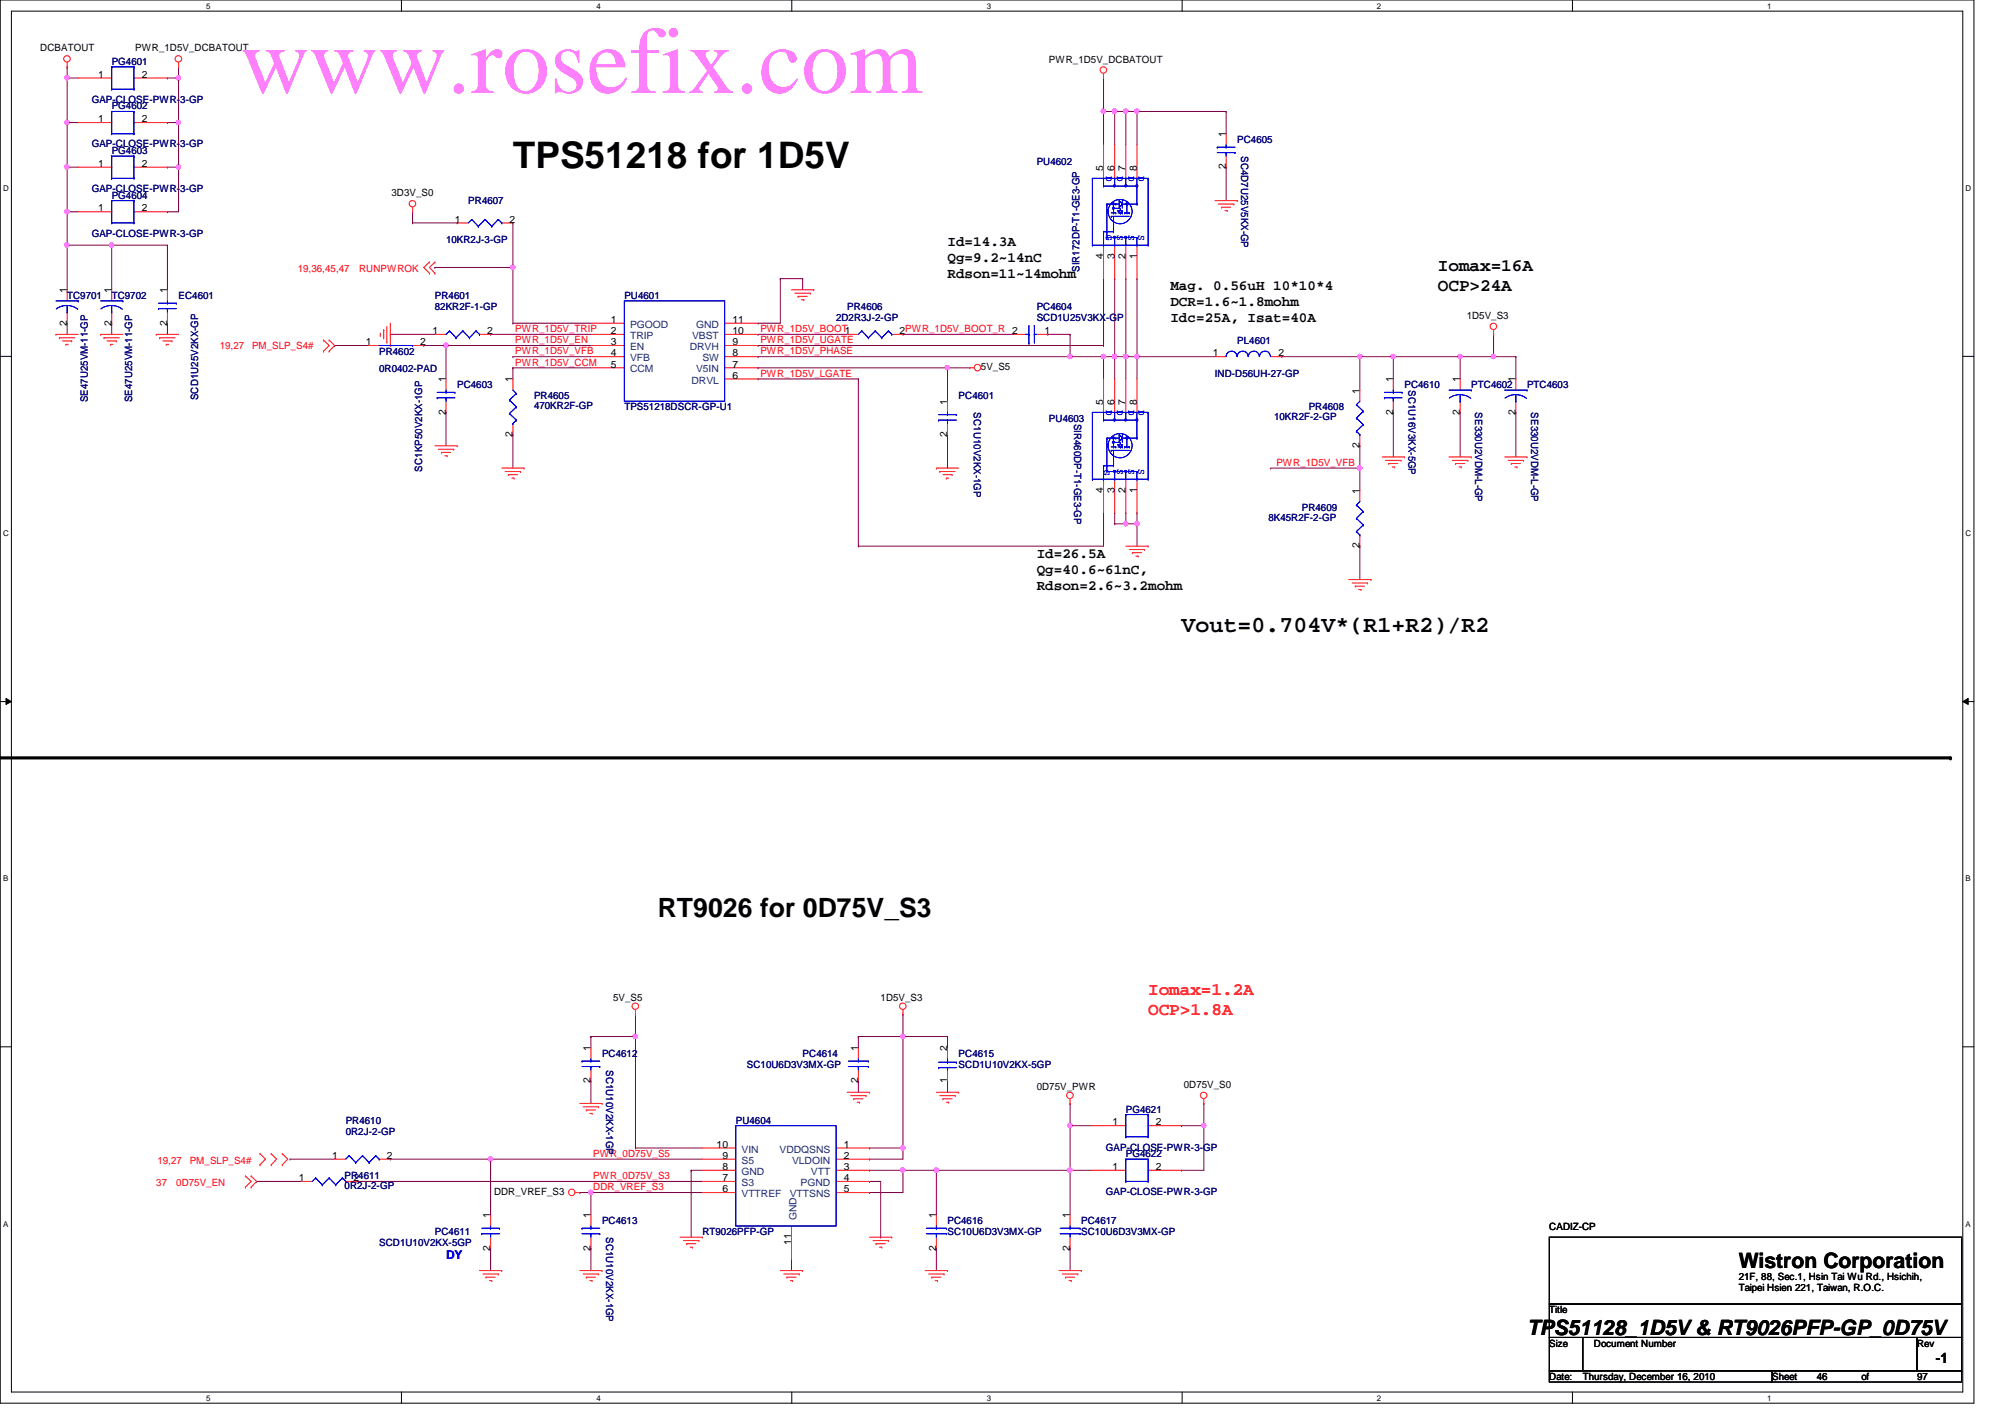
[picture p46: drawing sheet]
<svg xmlns="http://www.w3.org/2000/svg" width="297mm" height="210mm" viewBox="0 0 297 210" stroke-linecap="round" stroke-linejoin="round" font-family="sans-serif">
<defs><g id="words">
<text font-size="14.1" fill="#ff80ff" x="35.6" y="13.8">www.rosefix.com</text>
<text font-size="5.4" x="76" y="24.8">TPS51218 for 1D5V</text>
<text font-size="3.9" x="97.4" y="135.8">RT9026 for 0D75V_S3</text>
<text font-size="3.4" x="175" y="93.6">Vout=0.704V*(R1+R2)/R2</text>
<g font-size="3.1">
<text x="257.6" y="187.8">Wistron Corporation</text>
<text x="226.2" y="197.7">TPS51128_1D5V &amp; RT9026PFP-GP_0D75V</text>
</g>
<g font-size="2.6">
<text x="213" y="40.1">Iomax=16A</text>
<text x="213" y="43.1">OCP&gt;24A</text>
</g>
<g font-size="2.6" fill="#f00">
<text x="170.1" y="147.4">Iomax=1.2A</text>
<text x="170.1" y="150.4">OCP&gt;1.8A</text>
</g>
<g font-size="2.1">
<text x="140.4" y="36.4">Id=14.3A</text>
<text x="140.4" y="38.8">Qg=9.2~14nC</text>
<text x="140.4" y="41.1">Rdson=11~14mohm</text>
<text x="173.4" y="43">Mag. 0.56uH 10*10*4</text>
<text x="173.4" y="45.4">DCR=1.6~1.8mohm</text>
<text x="173.4" y="47.8">Idc=25A, Isat=40A</text>
<text x="153.6" y="82.6">Id=26.5A</text>
<text x="153.6" y="85">Qg=40.6~61nC,</text>
<text x="153.6" y="87.4">Rdson=2.6~3.2mohm</text>
<text x="286.8" y="201.9">-1</text>
</g>
<text font-size="1.8" fill="#00f" x="66.1" y="186.6">DY</text>
<g font-size="1.5">
<text x="6" y="7.6">DCBATOUT</text>
<text x="14.6" y="11.5">1</text>
<text x="20" y="7.6">PWR_1D5V_DCBATOUT</text>
<text x="21" y="11.5">2</text>
<text x="155.4" y="9.3">PWR_1D5V_DCBATOUT</text>
<text x="14.6" y="18.1">1</text>
<text x="21" y="18.1">2</text>
<text x="181.6" y="20.3" transform="rotate(-90 181.6 20.3)">1</text>
<text x="14.6" y="24.7">1</text>
<text x="21" y="24.7">2</text>
<text x="58" y="29.1">3D3V_S0</text>
<text x="163.4" y="25.3" transform="rotate(-90 163.4 25.3)">5</text>
<text x="165.1" y="25.3" transform="rotate(-90 165.1 25.3)">6</text>
<text x="166.7" y="25.3" transform="rotate(-90 166.7 25.3)">7</text>
<text x="168.4" y="25.3" transform="rotate(-90 168.4 25.3)">8</text>
<text x="181.6" y="25.1" transform="rotate(-90 181.6 25.1)">2</text>
<text x="14.6" y="31.3">1</text>
<text x="21" y="31.3">2</text>
<text x="67.4" y="33">1</text>
<text x="75.5" y="33">2</text>
<text x="163.4" y="38.3" transform="rotate(-90 163.4 38.3)">4</text>
<text x="165.1" y="38.3" transform="rotate(-90 165.1 38.3)">3</text>
<text x="166.7" y="38.3" transform="rotate(-90 166.7 38.3)">2</text>
<text x="168.4" y="38.3" transform="rotate(-90 168.4 38.3)">1</text>
<text x="9.9" y="43.4" transform="rotate(-90 9.9 43.4)">1</text>
<text x="16.5" y="43.4" transform="rotate(-90 16.5 43.4)">1</text>
<text x="24.8" y="43.4" transform="rotate(-90 24.8 43.4)">1</text>
<text x="90.5" y="47.8">1</text>
<text x="108.5" y="47.8">11</text>
<text x="217.3" y="47.2">1D5V_S3</text>
<text x="9.9" y="48.2" transform="rotate(-90 9.9 48.2)">2</text>
<text x="16.5" y="48.2" transform="rotate(-90 16.5 48.2)">2</text>
<text x="24.8" y="48.2" transform="rotate(-90 24.8 48.2)">2</text>
<text x="54.2" y="51.1">1</text>
<text x="62.3" y="51.1">2</text>
<text x="64.1" y="49.5">1</text>
<text x="72.2" y="49.5">2</text>
<text x="90.5" y="49.5">2</text>
<text x="90.5" y="51.1">3</text>
<text x="90.5" y="52.8">4</text>
<text x="108.5" y="52.8">8</text>
<text x="108.5" y="51.1">9</text>
<text x="108.5" y="49.5">10</text>
<text x="133.3" y="49.5">2PWR_1D5V_BOOT_R 2</text>
<text x="154.7" y="49.5">1</text>
<text x="179.7" y="52.8">1</text>
<text x="189.4" y="52.8">2</text>
<text x="66" y="56.6" transform="rotate(-90 66 56.6)">1</text>
<text x="75.9" y="56.6" transform="rotate(-90 75.9 56.6)">1</text>
<text x="90.5" y="54.4">5</text>
<text x="108.5" y="56.1">6</text>
<text x="108.5" y="54.4">7</text>
<text x="140.3" y="59.9" transform="rotate(-90 140.3 59.9)">1</text>
<text x="145.3" y="54.9">5V_S5</text>
<text x="163.4" y="59.9" transform="rotate(-90 163.4 59.9)">5</text>
<text x="165.1" y="59.9" transform="rotate(-90 165.1 59.9)">6</text>
<text x="166.7" y="59.9" transform="rotate(-90 166.7 59.9)">7</text>
<text x="168.4" y="59.9" transform="rotate(-90 168.4 59.9)">8</text>
<text x="201.4" y="58.3" transform="rotate(-90 201.4 58.3)">1</text>
<text x="206.4" y="56.6" transform="rotate(-90 206.4 56.6)">1</text>
<text x="216.3" y="56.6" transform="rotate(-90 216.3 56.6)">1</text>
<text x="224.5" y="56.6" transform="rotate(-90 224.5 56.6)">1</text>
<text x="66" y="61.4" transform="rotate(-90 66 61.4)">2</text>
<text x="75.9" y="64.7" transform="rotate(-90 75.9 64.7)">2</text>
<text x="140.3" y="64.7" transform="rotate(-90 140.3 64.7)">2</text>
<text x="206.4" y="61.4" transform="rotate(-90 206.4 61.4)">2</text>
<text x="216.3" y="61.4" transform="rotate(-90 216.3 61.4)">2</text>
<text x="224.5" y="61.4" transform="rotate(-90 224.5 61.4)">2</text>
<text x="201.4" y="66.4" transform="rotate(-90 201.4 66.4)">2</text>
<text x="163.4" y="73" transform="rotate(-90 163.4 73)">4</text>
<text x="165.1" y="73" transform="rotate(-90 165.1 73)">3</text>
<text x="166.7" y="73" transform="rotate(-90 166.7 73)">2</text>
<text x="168.4" y="73" transform="rotate(-90 168.4 73)">1</text>
<text x="201.4" y="73.2" transform="rotate(-90 201.4 73.2)">1</text>
<text x="201.4" y="81.2" transform="rotate(-90 201.4 81.2)">2</text>
<text x="90.8" y="148.3">5V_S5</text>
<text x="130.5" y="148.3">1D5V_S3</text>
<text x="87.5" y="155.7" transform="rotate(-90 87.5 155.7)">1</text>
<text x="127.1" y="155.7" transform="rotate(-90 127.1 155.7)">1</text>
<text x="140.3" y="155.7" transform="rotate(-90 140.3 155.7)">2</text>
<text x="87.5" y="160.5" transform="rotate(-90 87.5 160.5)">2</text>
<text x="127.1" y="160.5" transform="rotate(-90 127.1 160.5)">2</text>
<text x="140.3" y="160.5" transform="rotate(-90 140.3 160.5)">1</text>
<text x="153.6" y="161.5">0D75V_PWR</text>
<text x="175.4" y="161.2">0D75V_S0</text>
<text x="164.8" y="166.7">1</text>
<text x="171.2" y="166.7">2</text>
<text x="49.2" y="171.7">1</text>
<text x="57.3" y="171.7">2</text>
<text x="106.2" y="170">10</text>
<text x="107" y="171.7">9</text>
<text x="107" y="173.3">8</text>
<text x="125" y="170">1</text>
<text x="125" y="171.7">2</text>
<text x="125" y="173.3">3</text>
<text x="164.8" y="173.3">1</text>
<text x="171.2" y="173.3">2</text>
<text x="44.3" y="175">1</text>
<text x="52.4" y="175">2</text>
<text x="73.2" y="177">DDR_VREF_S3</text>
<text x="107" y="175">7</text>
<text x="107" y="176.6">6</text>
<text x="125" y="175">4</text>
<text x="125" y="176.6">5</text>
<text x="72.6" y="185.3" transform="rotate(-90 72.6 185.3)">2</text>
<text x="72.6" y="180.5" transform="rotate(-90 72.6 180.5)">1</text>
<text x="87.5" y="185.3" transform="rotate(-90 87.5 185.3)">2</text>
<text x="87.5" y="180.5" transform="rotate(-90 87.5 180.5)">1</text>
<text x="117.2" y="184.4" transform="rotate(-90 117.2 184.4)">11</text>
<text x="138.7" y="185.3" transform="rotate(-90 138.7 185.3)">2</text>
<text x="138.7" y="180.5" transform="rotate(-90 138.7 180.5)">1</text>
<text x="158.5" y="185.3" transform="rotate(-90 158.5 185.3)">2</text>
<text x="158.5" y="180.5" transform="rotate(-90 158.5 180.5)">1</text>
<text x="229.5" y="182.2">CADIZ-CP</text>
<text x="257.6" y="189.6">21F, 88, Sec.1, Hsin Tai Wu Rd., Hsichih,</text>
<text x="257.6" y="191.3">Taipei Hsien 221, Taiwan, R.O.C.</text>
<text x="229.5" y="194.5">Title</text>
<text x="229.5" y="199.5">Size</text>
<text x="236.1" y="199.5">Document Number</text>
<text x="284" y="199.5">Rev</text>
<text x="229.5" y="204.4">Date:</text>
<text x="234.5" y="204.4">Thursday, December 16, 2010</text>
<text x="262.5" y="204.4">Sheet</text>
<text x="269.2" y="204.4">46</text>
<text x="275.8" y="204.4">of</text>
<text x="284" y="204.4">97</text>
</g>
<g font-size="1.5" fill="#000080">
<text x="16.5" y="9.6">PG4601</text>
<text x="13.6" y="15.2">GAP-CLOSE-PWR-3-GP</text>
<text x="16.5" y="16.2">PG4602</text>
<text x="13.6" y="21.8">GAP-CLOSE-PWR-3-GP</text>
<text x="16.5" y="22.8">PG4603</text>
<text x="183.3" y="21.2">PC4605</text>
<text x="183.9" y="23.1" transform="rotate(90 183.9 23.1)">SC4D7U25V5KX-GP</text>
<text x="13.6" y="28.4">GAP-CLOSE-PWR-3-GP</text>
<text x="16.5" y="29.4">PG4604</text>
<text x="153.6" y="24.5">PU4602</text>
<text x="13.6" y="35.1">GAP-CLOSE-PWR-3-GP</text>
<text x="69.4" y="30.3">PR4607</text>
<text x="66.1" y="36">10KR2J-3-GP</text>
<text x="159.9" y="40.3" transform="rotate(-90 159.9 40.3)">SIR172DP-T1-GE3-GP</text>
<text x="9.9" y="44.3">TC9701</text>
<text x="16.5" y="44.3">TC9702</text>
<text x="26.5" y="44.3">EC4601</text>
<text x="64.4" y="44.3">PR4601</text>
<text x="64.4" y="45.9">82KR2F-1-GP</text>
<text x="92.5" y="44.3">PU4601</text>
<text x="123.9" y="47.6">2D2R3J-2-GP</text>
<text x="125.5" y="45.9">PR4606</text>
<text x="153.6" y="45.9">PC4604</text>
<text x="153.6" y="47.6">SCD1U25V3KX-GP</text>
<text x="56.2" y="52.5">PR4602</text>
<text x="183.3" y="50.9">PL4601</text>
<text x="13" y="59.6" transform="rotate(-90 13 59.6)">SE47U25VM-11-GP</text>
<text x="19.6" y="59.6" transform="rotate(-90 19.6 59.6)">SE47U25VM-11-GP</text>
<text x="29.3" y="59.3" transform="rotate(-90 29.3 59.3)">SCD1U25V2KX-GP</text>
<text x="56.2" y="55.2">0R0402-PAD</text>
<text x="67.7" y="57.5">PC4603</text>
<text x="79.1" y="59.1">PR4605</text>
<text x="142" y="59.1">PC4601</text>
<text x="180" y="55.8">IND-D56UH-27-GP</text>
<text x="208.1" y="57.5">PC4610</text>
<text x="208.7" y="57.8" transform="rotate(90 208.7 57.8)">SC1U16V3KX-5GP</text>
<text x="218" y="57.5">PTC4602</text>
<text x="226.2" y="57.5">PTC4603</text>
<text x="79.1" y="60.6">470KR2F-GP</text>
<text x="92.5" y="60.8">TPS51218DSCR-GP-U1</text>
<text x="144.3" y="61.1" transform="rotate(90 144.3 61.1)">SC1U10V2KX-1GP</text>
<text x="155.4" y="62.4">PU4603</text>
<text x="159.1" y="62.7" transform="rotate(90 159.1 62.7)">SIR460DP-T1-GE3-GP</text>
<text x="188.8" y="62.3">10KR2F-2-GP</text>
<text x="193.9" y="60.8">PR4608</text>
<text x="218.6" y="61.1" transform="rotate(90 218.6 61.1)">SE330U2VDM-L-GP</text>
<text x="226.8" y="61.1" transform="rotate(90 226.8 61.1)">SE330U2VDM-L-GP</text>
<text x="62.5" y="69.8" transform="rotate(-90 62.5 69.8)">SC1KP50V2KX-1GP</text>
<text x="187.9" y="77.1">8K45R2F-2-GP</text>
<text x="192.9" y="75.6">PR4609</text>
<text x="89.2" y="156.5">PC4612</text>
<text x="89.8" y="158.5" transform="rotate(90 89.8 158.5)">SC1U10V2KX-1GP</text>
<text x="110.7" y="158.2">SC10U6D3V3MX-GP</text>
<text x="118.9" y="156.5">PC4614</text>
<text x="142" y="156.5">PC4615</text>
<text x="142" y="158.2">SCD1U10V2KX-5GP</text>
<text x="51.2" y="166.5">PR4610</text>
<text x="109" y="166.5">PU4604</text>
<text x="166.8" y="164.8">PG4621</text>
<text x="51.2" y="168.1">0R2J-2-GP</text>
<text x="163.8" y="170.4">GAP-CLOSE-PWR-3-GP</text>
<text x="166.8" y="171.4">PG4622</text>
<text x="51.1" y="174.7">PR4611</text>
<text x="51.1" y="176.2">0R2J-2-GP</text>
<text x="163.8" y="177">GAP-CLOSE-PWR-3-GP</text>
<text x="56.2" y="184.6">SCD1U10V2KX-5GP</text>
<text x="64.4" y="183">PC4611</text>
<text x="89.2" y="181.3">PC4613</text>
<text x="89.8" y="183.3" transform="rotate(90 89.8 183.3)">SC1U10V2KX-1GP</text>
<text x="104.1" y="183">RT9026PFP-GP</text>
<text x="140.4" y="181.3">PC4616</text>
<text x="140.4" y="183">SC10U6D3V3MX-GP</text>
<text x="160.2" y="181.3">PC4617</text>
<text x="160.2" y="183">SC10U6D3V3MX-GP</text>
</g>
<g font-size="1.5" fill="#00f">
<text x="163.9" y="26.1" transform="rotate(90 163.9 26.1)">D</text>
<text x="165.5" y="26.1" transform="rotate(90 165.5 26.1)">D</text>
<text x="167.2" y="26.1" transform="rotate(90 167.2 26.1)">D</text>
<text x="168.7" y="26.1" transform="rotate(90 168.7 26.1)">D</text>
<text x="163.9" y="34.8" transform="rotate(90 163.9 34.8)">G</text>
<text x="165.5" y="34.8" transform="rotate(90 165.5 34.8)">S</text>
<text x="167.2" y="34.8" transform="rotate(90 167.2 34.8)">S</text>
<text x="168.7" y="34.8" transform="rotate(90 168.7 34.8)">S</text>
<text x="163.9" y="60.7" transform="rotate(90 163.9 60.7)">D</text>
<text x="165.5" y="60.7" transform="rotate(90 165.5 60.7)">D</text>
<text x="167.2" y="60.7" transform="rotate(90 167.2 60.7)">D</text>
<text x="168.7" y="60.7" transform="rotate(90 168.7 60.7)">D</text>
<text x="163.5" y="69.7" transform="rotate(90 163.5 69.7)">G</text>
<text x="165.5" y="69.5" transform="rotate(90 165.5 69.5)">S</text>
<text x="167.2" y="69.5" transform="rotate(90 167.2 69.5)">S</text>
<text x="168.7" y="69.5" transform="rotate(90 168.7 69.5)">S</text>
</g>
<g font-size="1.5" fill="#f00">
<text x="44.1" y="40.3">19,36,45,47</text>
<text x="53.2" y="40.3">RUNPWROK</text>
<text x="32.6" y="51.7">19,27</text>
<text x="37.3" y="51.7">PM_SLP_S4#</text>
<text x="76.3" y="52.5">PWR_1D5V_VFB</text>
<text x="76.3" y="50.8">PWR_1D5V_EN</text>
<text x="76.3" y="49.2">PWR_1D5V_TRIP</text>
<text x="112.6" y="50.8">PWR_1D5V_UGATE</text>
<text x="112.6" y="49.2">PWR_1D5V_BOOT1</text>
<text x="112.6" y="52.5">PWR_1D5V_PHASE</text>
<text x="76.3" y="54.1">PWR_1D5V_CCM</text>
<text x="112.6" y="55.8">PWR_1D5V_LGATE</text>
<text x="189.1" y="69">PWR_1D5V_VFB</text>
<text x="23.3" y="172.4">19,27</text>
<text x="28.1" y="172.4">PM_SLP_S4#</text>
<text x="87.9" y="171.4">PWR_0D75V_S5</text>
<text x="23.2" y="175.7">37</text>
<text x="26.1" y="175.7">0D75V_EN</text>
<text x="87.9" y="174.7">PWR_0D75V_S3</text>
<text x="87.9" y="176.3">DDR_VREF_S3</text>
</g>
<g font-size="1.5" fill="#004080">
<text x="93.3" y="48.6">PGOOD</text>
<text x="93.3" y="50.2">TRIP</text>
<text x="93.3" y="51.9">EN</text>
<text x="93.3" y="53.5">VFB</text>
<text x="102.2" y="51.9">DRVH</text>
<text x="102.5" y="50.2">VBST</text>
<text x="103.1" y="48.6">GND</text>
<text x="104.1" y="53.5">SW</text>
<text x="93.3" y="55.2">CCM</text>
<text x="102.4" y="56.8">DRVL</text>
<text x="103.1" y="55.2">V5IN</text>
<text x="109.9" y="170.7">VIN</text>
<text x="109.9" y="172.4">S5</text>
<text x="115.5" y="170.7">VDDQSNS</text>
<text x="117.3" y="172.4">VLDOIN</text>
<text x="109.9" y="174">GND</text>
<text x="109.9" y="175.7">S3</text>
<text x="109.9" y="177.3">VTTREF</text>
<text x="117" y="177.3">VTTSNS</text>
<text x="118.6" y="175.7">PGND</text>
<text x="120.1" y="174">VTT</text>
<text x="118" y="180.8" transform="rotate(-90 118 180.8)">GND</text>
</g>
<g font-size="1.2">
<text x="30.6" y="1.3">5</text>
<text x="88.3" y="1.3">4</text>
<text x="146.2" y="1.3">3</text>
<text x="204" y="1.3">2</text>
<text x="261.8" y="1.3">1</text>
<text x=".5" y="28.3">D</text>
<text x="291.2" y="28.3">D</text>
<text x=".5" y="79.4">C</text>
<text x="291.2" y="79.4">C</text>
<text x=".5" y="130.6">B</text>
<text x="291.2" y="130.6">B</text>
<text x=".5" y="181.7">A</text>
<text x="291.2" y="181.7">A</text>
<text x="30.6" y="207.5">5</text>
<text x="88.3" y="207.5">4</text>
<text x="146.2" y="207.5">3</text>
<text x="204" y="207.5">2</text>
<text x="261.8" y="207.5">1</text>
</g>
</g></defs>
<path d="M0 0h292.4v207.9h-292.4zM1.7 1.7h289.1v204.5h-289.1z" fill="none" stroke="#000" stroke-width=".15"/>
<g fill="#fff">
<path d="M30.6 .2h.6v1.3h-.6z"/>
<path d="M30.6 206.4h.6v1.3h-.6z"/>
</g>
<path d="M59.5 0v1.7M59.5 206.2v1.7" fill="none" stroke="#000" stroke-width=".15"/>
<g fill="#fff">
<path d="M88.3 .2h.6v1.3h-.6z"/>
<path d="M88.3 206.4h.6v1.3h-.6z"/>
</g>
<path d="M117.3 0v1.7M117.3 206.2v1.7" fill="none" stroke="#000" stroke-width=".15"/>
<g fill="#fff">
<path d="M146.2 .2h.6v1.3h-.6z"/>
<path d="M146.2 206.4h.6v1.3h-.6z"/>
</g>
<path d="M175.1 0v1.7M175.1 206.2v1.7" fill="none" stroke="#000" stroke-width=".15"/>
<g fill="#fff">
<path d="M204 .2h.6v1.3h-.6z"/>
<path d="M204 206.4h.6v1.3h-.6z"/>
</g>
<path d="M233 0v1.7M233 206.2v1.7" fill="none" stroke="#000" stroke-width=".15"/>
<g fill="#fff">
<path d="M261.8 .2h.6v1.3h-.6z"/>
<path d="M261.8 206.4h.6v1.3h-.6z"/>
<path d="M.5 27.2h.8v1.3h-.8z"/>
<path d="M291.2 27.2h.8v1.3h-.8z"/>
<path d="M.5 78.4h.8v1.3h-.8z"/>
<path d="M291.2 78.4h.8v1.3h-.8z"/>
</g>
<path d="M0 52.8h1.7M290.8 52.8h1.6" fill="none" stroke="#000" stroke-width=".15"/>
<g fill="#fff">
<path d="M.5 129.5h.7v1.3h-.7z"/>
<path d="M291.2 129.5h.7v1.3h-.7z"/>
</g>
<path d="M0 103.9h1.7M.9 103.5l.8 .4-.8 .5zM290.8 103.9l.8-.4v.9zM290.8 103.9h1.6" fill="none" stroke="#000" stroke-width=".15"/>
<path d="M.9 103.5l.8 .4-.8 .5zM290.8 103.9l.8-.4v.9z" fill="#000"/>
<g fill="#fff">
<path d="M.5 180.6h.7v1.3h-.7z"/>
<path d="M291.2 180.6h.7v1.3h-.7z"/>
</g>
<path d="M0 155.1h1.7M290.8 155.1h1.6" fill="none" stroke="#000" stroke-width=".15"/>
<g fill="none" stroke="#800040" stroke-width=".15">
<path d="M115.6 41.3h.1M115.6 41.3v6.6M115.6 41.3h3.3M118.9 41.3h.1M118.9 41.3v1.6M140.4 54.5h.1M140.4 54.5v4.9M158.5 49.5h.1M158.5 49.5v3.3M165.1 52.8h.1M165.1 52.8v3.3M76 64.4h.1"/>
<path d="M76 64.4v4.9M188.3 69.3h.1M188.3 69.3h13.2M201.5 66h.1M201.5 69.3h.1M201.5 66v6.6"/>
</g>
<circle cx="201.4" cy="69.3" r=".32" fill="#f0f"/>
<circle cx="201.4" cy="69.3" r=".32" fill="none" stroke="#f0f" stroke-width=".15"/>
<path d="M165.1 52.8h.1M166.8 41.3h.1M166.8 41.3v11.5h-1.7M201.5 80.9h.1M201.5 80.9v5" fill="none" stroke="#800040" stroke-width=".15"/>
<circle cx="166.8" cy="52.8" r=".32" fill="#f0f"/>
<circle cx="166.8" cy="52.8" r=".32" fill="none" stroke="#f0f" stroke-width=".15"/>
<circle cx="165.1" cy="52.8" r=".32" fill="#f0f"/>
<circle cx="165.1" cy="52.8" r=".32" fill="none" stroke="#f0f" stroke-width=".15"/>
<g fill="none" stroke="#800040" stroke-width=".15">
<path d="M76 39.6h.1M76 39.6v8.3M76 54.5h.1M76 54.5v1.6M76 54.5h11.5M112.3 56.1h.1M112.3 54.5h.1M112.3 54.5h28.1M112.3 56.1h14.9M127.2 56.1h.1M127.2 56.1v24.8M133.8 49.5h.1"/>
<path d="M133.8 49.5h16.5M201.5 52.8h.1M201.5 52.8v5M140.4 64.4h.1M140.4 64.4v4.9"/>
</g>
<circle cx="140.3" cy="54.5" r=".32" fill="#f0f"/>
<circle cx="140.3" cy="54.5" r=".32" fill="none" stroke="#f0f" stroke-width=".15"/>
<path d="M64.4 39.6h.1M64.4 39.6h11.6" fill="none" stroke="#800040" stroke-width=".15"/>
<circle cx="76" cy="39.6" r=".32" fill="#f0f"/>
<circle cx="76" cy="39.6" r=".32" fill="none" stroke="#f0f" stroke-width=".15"/>
<path d="M163.5 52.8h.1M163.5 52.8h1.6" fill="none" stroke="#800040" stroke-width=".15"/>
<circle cx="165.1" cy="52.8" r=".32" fill="#f0f"/>
<circle cx="165.1" cy="52.8" r=".32" fill="none" stroke="#f0f" stroke-width=".15"/>
<path d="M112.3 47.9h.1M112.3 51.2h.1M112.3 49.5h.1M112.3 52.8h.1M112.3 47.9h3.3M112.3 51.2h51.2M112.3 49.5h13.2M112.3 52.8h46.2M165.1 41.3h.1M165.1 41.3v11.5" fill="none" stroke="#800040" stroke-width=".15"/>
<circle cx="158.5" cy="52.8" r=".32" fill="#f0f"/>
<circle cx="158.5" cy="52.8" r=".32" fill="none" stroke="#f0f" stroke-width=".15"/>
<path d="M66.1 51.2h.1M66.1 51.2h21.4M76 52.8h.1M76 52.8h11.5M168.4 41.3h.1M168.4 41.3v11.5" fill="none" stroke="#800040" stroke-width=".15"/>
<circle cx="66.1" cy="51.2" r=".32" fill="#f0f"/>
<circle cx="66.1" cy="51.2" r=".32" fill="none" stroke="#f0f" stroke-width=".15"/>
<g fill="none" stroke="#800040" stroke-width=".15">
<path d="M57.8 49.5h.1M57.8 49.5h6.6M66.1 51.2h.1M66.1 51.2v4.9M72.7 49.5h.1M72.7 49.5h14.8M155.2 49.5h.1M155.2 49.5h3.3M166.8 52.8h.1M166.8 52.8v3.3M66.1 61.1h.1M66.1 61.1v4.9"/>
<path d="M163.5 75.9h.1M163.5 75.9v5M165.1 75.9h.1M165.1 75.9v1.7M166.8 75.9h.1M166.8 75.9v1.7"/>
</g>
<circle cx="166.8" cy="77.6" r=".32" fill="#f0f"/>
<circle cx="166.8" cy="77.6" r=".32" fill="none" stroke="#f0f" stroke-width=".15"/>
<path d="M168.4 77.6h.1M168.4 77.6v3.3" fill="none" stroke="#800040" stroke-width=".15"/>
<circle cx="168.4" cy="77.6" r=".32" fill="#f0f"/>
<circle cx="168.4" cy="77.6" r=".32" fill="none" stroke="#f0f" stroke-width=".15"/>
<path d="M163.5 52.8h.1M163.5 52.8v3.3M168.4 52.8h.1M168.4 52.8v3.3" fill="none" stroke="#800040" stroke-width=".15"/>
<circle cx="163.5" cy="52.8" r=".32" fill="#f0f"/>
<circle cx="163.5" cy="52.8" r=".32" fill="none" stroke="#f0f" stroke-width=".15"/>
<path d="M158.5 52.8h.1M158.5 52.8h5M166.8 52.8h.1M166.8 52.8h1.6M165.1 77.6h.1M165.1 77.6h1.7M127.2 80.9h.1M127.2 80.9h36.3" fill="none" stroke="#800040" stroke-width=".15"/>
<circle cx="168.4" cy="52.8" r=".32" fill="#f0f"/>
<circle cx="168.4" cy="52.8" r=".32" fill="none" stroke="#f0f" stroke-width=".15"/>
<circle cx="166.8" cy="52.8" r=".32" fill="#f0f"/>
<circle cx="166.8" cy="52.8" r=".32" fill="none" stroke="#f0f" stroke-width=".15"/>
<path d="M165.1 16.5h.1M165.1 16.5v5M168.4 16.5h.1M168.4 16.5v5M166.8 77.6h.1M166.8 77.6h1.6" fill="none" stroke="#800040" stroke-width=".15"/>
<circle cx="165.1" cy="16.5" r=".32" fill="#f0f"/>
<circle cx="165.1" cy="16.5" r=".32" fill="none" stroke="#f0f" stroke-width=".15"/>
<path d="M163.5 16.5h.1M163.5 16.5h1.6" fill="none" stroke="#800040" stroke-width=".15"/>
<circle cx="165.1" cy="16.5" r=".32" fill="#f0f"/>
<circle cx="165.1" cy="16.5" r=".32" fill="none" stroke="#f0f" stroke-width=".15"/>
<circle cx="163.5" cy="16.5" r=".32" fill="#f0f"/>
<circle cx="163.5" cy="16.5" r=".32" fill="none" stroke="#f0f" stroke-width=".15"/>
<path d="M163.5 16.5h.1M163.5 16.5v5M168.4 16.5h.1M168.4 16.5h13.2" fill="none" stroke="#800040" stroke-width=".15"/>
<circle cx="168.4" cy="16.5" r=".32" fill="#f0f"/>
<circle cx="168.4" cy="16.5" r=".32" fill="none" stroke="#f0f" stroke-width=".15"/>
<path d="M165.1 16.5h.1M165.1 16.5h1.7M166.8 16.5h.1M166.8 16.5v5M168.4 75.9h.1M168.4 75.9v1.7" fill="none" stroke="#800040" stroke-width=".15"/>
<circle cx="165.1" cy="16.5" r=".32" fill="#f0f"/>
<circle cx="165.1" cy="16.5" r=".32" fill="none" stroke="#f0f" stroke-width=".15"/>
<path d="M166.8 16.5h.1M166.8 16.5h1.6M181.6 16.5h.1M181.6 16.5v3.3M181.6 24.8h.1M181.6 24.8v4.9" fill="none" stroke="#800040" stroke-width=".15"/>
<circle cx="166.8" cy="16.5" r=".32" fill="#f0f"/>
<circle cx="166.8" cy="16.5" r=".32" fill="none" stroke="#f0f" stroke-width=".15"/>
<g fill="none" stroke="#800040" stroke-width=".15">
<path d="M163.5 11.6h.1M163.5 11.6v4.9M49.6 51.2h.1M49.6 51.2h4.9M62.8 51.2h.1M62.8 51.2h3.3M76 47.9h.1M76 47.9h11.5M140.4 54.5h.1M140.4 54.5h3.3M168.4 52.8h.1M168.4 52.8h11.6"/>
<path d="M189.9 52.8h.1M189.9 52.8h11.6M216.3 52.8h.1M216.3 52.8h5"/>
</g>
<circle cx="221.2" cy="52.8" r=".32" fill="#f0f"/>
<circle cx="221.2" cy="52.8" r=".32" fill="none" stroke="#f0f" stroke-width=".15"/>
<path d="M163.5 51.2h.1M163.5 41.3v9.9M216.3 52.8h.1M216.3 52.8v3.3M221.3 49.5h.1M221.3 49.5v3.3M224.6 52.8h.1M224.6 52.8v3.3M216.3 61.1h.1M216.3 61.1v6.6M224.6 61.1h.1M224.6 61.1v6.6" fill="none" stroke="#800040" stroke-width=".15"/>
<circle cx="216.3" cy="52.8" r=".32" fill="#f0f"/>
<circle cx="216.3" cy="52.8" r=".32" fill="none" stroke="#f0f" stroke-width=".15"/>
<path d="M206.4 52.8h.1M206.4 52.8v3.3M206.4 61.1h.1M206.4 61.1v6.6" fill="none" stroke="#800040" stroke-width=".15"/>
<circle cx="206.4" cy="52.8" r=".32" fill="#f0f"/>
<circle cx="206.4" cy="52.8" r=".32" fill="none" stroke="#f0f" stroke-width=".15"/>
<path d="M201.5 52.8h.1M201.5 52.8h14.8M206.4 52.8h.1" fill="none" stroke="#800040" stroke-width=".15"/>
<circle cx="201.4" cy="52.8" r=".32" fill="#f0f"/>
<circle cx="201.4" cy="52.8" r=".32" fill="none" stroke="#f0f" stroke-width=".15"/>
<path d="M221.3 52.8h.1M221.3 52.8h3.3M158.5 166.8h.1M158.5 166.8v6.6" fill="none" stroke="#800040" stroke-width=".15"/>
<circle cx="158.5" cy="166.7" r=".32" fill="#f0f"/>
<circle cx="158.5" cy="166.7" r=".32" fill="none" stroke="#f0f" stroke-width=".15"/>
<path d="M138.7 173.4h.1M138.7 173.4h19.8" fill="none" stroke="#800040" stroke-width=".15"/>
<circle cx="138.7" cy="173.3" r=".32" fill="#f0f"/>
<circle cx="138.7" cy="173.3" r=".32" fill="none" stroke="#f0f" stroke-width=".15"/>
<g fill="none" stroke="#800040" stroke-width=".15">
<path d="M133.8 153.5h.1M133.8 153.5h6.6M140.4 153.5h.1M140.4 153.5v1.7M38 175h.1M38 175h6.6M52.9 175h.1M52.9 175h51.2M72.7 171.7h.1M72.7 171.7h31.4M85.9 176.7h.1M85.9 176.7h1.6"/>
<path d="M140.4 160.1h.1M140.4 160.1v1.7M178.3 163.4h.1M178.3 163.4v3.4"/>
</g>
<circle cx="72.7" cy="171.7" r=".32" fill="#f0f"/>
<circle cx="72.7" cy="171.7" r=".32" fill="none" stroke="#f0f" stroke-width=".15"/>
<path d="M94.1 153.5h.1M94.1 153.5v16.6" fill="none" stroke="#800040" stroke-width=".15"/>
<circle cx="94.1" cy="153.5" r=".32" fill="#f0f"/>
<circle cx="94.1" cy="153.5" r=".32" fill="none" stroke="#f0f" stroke-width=".15"/>
<path d="M87.5 176.7h.1M87.5 176.7h16.6" fill="none" stroke="#800040" stroke-width=".15"/>
<circle cx="87.5" cy="176.6" r=".32" fill="#f0f"/>
<circle cx="87.5" cy="176.6" r=".32" fill="none" stroke="#f0f" stroke-width=".15"/>
<path d="M178.3 166.8h.1M178.3 166.8v6.6M138.7 184.9h.1M138.7 184.9v3.3" fill="none" stroke="#800040" stroke-width=".15"/>
<circle cx="178.3" cy="166.7" r=".32" fill="#f0f"/>
<circle cx="178.3" cy="166.7" r=".32" fill="none" stroke="#f0f" stroke-width=".15"/>
<g fill="none" stroke="#800040" stroke-width=".15">
<path d="M87.5 176.7h.1M87.5 176.7v3.3M94.1 170.1h.1M94.1 170.1h10M102.4 173.4h.1M102.4 173.4h1.7M128.8 171.7h.1M128.8 175h.1M128.8 171.7h5M128.8 175h1.7v8.3M133.8 173.4h.1M133.8 173.4h4.9"/>
<path d="M138.7 173.4h.1M138.7 173.4v6.6M158.5 173.4h.1M158.5 163.4h.1M158.5 166.8h.1M158.5 173.4h3.3M158.5 163.4v3.4M158.5 173.4v6.6M158.5 166.8h3.3M175 173.4h.1M175 173.4h3.3M130.5 183.3h.1"/>
<path d="M158.5 184.9h.1M158.5 184.9v3.3"/>
</g>
<circle cx="158.5" cy="173.3" r=".32" fill="#f0f"/>
<circle cx="158.5" cy="173.3" r=".32" fill="none" stroke="#f0f" stroke-width=".15"/>
<path d="M127.2 153.5h.1M133.8 150.2h.1M133.8 150.2v3.3h-6.6M133.8 170.1h.1M133.8 170.1v1.6" fill="none" stroke="#800040" stroke-width=".15"/>
<circle cx="133.7" cy="170" r=".32" fill="#f0f"/>
<circle cx="133.7" cy="170" r=".32" fill="none" stroke="#f0f" stroke-width=".15"/>
<path d="M128.8 170.1h.1M128.8 173.4h.1M128.8 176.7h.1M128.8 170.1h5M128.8 173.4h5M133.8 173.4h.1M133.8 173.4v3.3h-5" fill="none" stroke="#800040" stroke-width=".15"/>
<circle cx="133.7" cy="173.3" r=".32" fill="#f0f"/>
<circle cx="133.7" cy="173.3" r=".32" fill="none" stroke="#f0f" stroke-width=".15"/>
<path d="M133.8 153.5h.1M133.8 153.5v16.6M175 166.8h.1M175 166.8h3.3" fill="none" stroke="#800040" stroke-width=".15"/>
<circle cx="133.7" cy="153.5" r=".32" fill="#f0f"/>
<circle cx="133.7" cy="153.5" r=".32" fill="none" stroke="#f0f" stroke-width=".15"/>
<g fill="none" stroke="#800040" stroke-width=".15">
<path d="M9.9 36.3h.1M9.9 36.3v6.6M24.8 47.9h.1M24.8 47.9v1.6M87.5 153.5h.1M87.5 153.5v1.7M94.1 150.2h.1M94.1 150.2v3.3h-6.6M127.2 153.5h.1M127.2 153.5v1.7M43 171.7h.1M43 171.7h6.6"/>
<path d="M57.8 171.7h.1M57.8 171.7h14.9v8.3M72.7 180h.1M87.5 160.1h.1M87.5 160.1v3.3M102.4 173.4h.1M102.4 173.4v9.9M127.2 160.1h.1M127.2 160.1v1.7M72.7 184.9h.1M72.7 184.9v3.3M87.5 184.9h.1"/>
<path d="M87.5 184.9v3.3M117.3 186.6h.1M117.3 186.6v1.6"/>
</g>
<circle cx="9.9" cy="36.3" r=".32" fill="#f0f"/>
<circle cx="9.9" cy="36.3" r=".32" fill="none" stroke="#f0f" stroke-width=".15"/>
<path d="M9.9 36.3h.1M9.9 36.3h6.6M16.5 36.3h.1M16.5 36.3v6.6M9.9 47.9h.1M9.9 47.9v1.6" fill="none" stroke="#800040" stroke-width=".15"/>
<circle cx="16.5" cy="36.3" r=".32" fill="#f0f"/>
<circle cx="16.5" cy="36.3" r=".32" fill="none" stroke="#f0f" stroke-width=".15"/>
<path d="M9.9 18.2h.1M9.9 18.2v6.6M16.5 47.9h.1M16.5 47.9v1.6" fill="none" stroke="#800040" stroke-width=".15"/>
<circle cx="9.9" cy="18.1" r=".32" fill="#f0f"/>
<circle cx="9.9" cy="18.1" r=".32" fill="none" stroke="#f0f" stroke-width=".15"/>
<path d="M24.8 18.2h.1M24.8 18.2h1.7M9.9 24.8h.1M9.9 24.8v6.6" fill="none" stroke="#800040" stroke-width=".15"/>
<circle cx="9.9" cy="31.3" r=".32" fill="#f0f"/>
<circle cx="9.9" cy="31.3" r=".32" fill="none" stroke="#f0f" stroke-width=".15"/>
<circle cx="9.9" cy="24.7" r=".32" fill="#f0f"/>
<circle cx="9.9" cy="24.7" r=".32" fill="none" stroke="#f0f" stroke-width=".15"/>
<path d="M9.9 11.6h.1M9.9 11.6v6.6" fill="none" stroke="#800040" stroke-width=".15"/>
<circle cx="9.9" cy="11.5" r=".32" fill="#f0f"/>
<circle cx="9.9" cy="11.5" r=".32" fill="none" stroke="#f0f" stroke-width=".15"/>
<path d="M9.9 11.6h.1M9.9 11.6h1.7M26.5 11.6h.1M26.5 11.6v6.6" fill="none" stroke="#800040" stroke-width=".15"/>
<circle cx="26.4" cy="11.5" r=".32" fill="#f0f"/>
<circle cx="26.4" cy="11.5" r=".32" fill="none" stroke="#f0f" stroke-width=".15"/>
<path d="M26.5 24.8h.1M26.5 24.8v6.6" fill="none" stroke="#800040" stroke-width=".15"/>
<circle cx="26.4" cy="24.7" r=".32" fill="#f0f"/>
<circle cx="26.4" cy="24.7" r=".32" fill="none" stroke="#f0f" stroke-width=".15"/>
<path d="M9.9 18.2h.1M9.9 18.2h1.7M26.5 18.2h.1M26.5 18.2v6.6M9.9 31.4h.1M9.9 24.8h.1M9.9 31.4h1.7M9.9 24.8h1.7" fill="none" stroke="#800040" stroke-width=".15"/>
<circle cx="26.4" cy="18.1" r=".32" fill="#f0f"/>
<circle cx="26.4" cy="18.1" r=".32" fill="none" stroke="#f0f" stroke-width=".15"/>
<g fill="none" stroke="#800040" stroke-width=".15">
<path d="M9.9 9.9h.1M9.9 9.9v1.7M24.8 11.6h.1M26.5 9.9h.1M26.5 9.9v1.7h-1.7M9.9 31.4h.1M9.9 31.4v4.9M16.5 36.3h.1M16.5 36.3h8.3M24.8 31.4h.1M24.8 24.8h.1M24.8 36.3h.1"/>
<path d="M24.8 31.4h1.7M24.8 24.8h1.7M24.8 36.3v6.6"/>
</g>
<circle cx="9.9" cy="31.3" r=".32" fill="#f0f"/>
<circle cx="9.9" cy="31.3" r=".32" fill="none" stroke="#f0f" stroke-width=".15"/>
<path d="M61.1 33h.1M61.1 31.4v1.6M61.1 33h6.6M67.7 33h.1M76 33h.1M76 33v6.6" fill="none" stroke="#800040" stroke-width=".15"/>
<g fill="none" stroke="#f00" stroke-width=".15">
<path d="M9.9 9.9h.1M9.9 9.2v.7M26.5 9.9h.1M26.5 9.2v.7M163.5 11.6h.1M163.5 10.9v.7M61.1 31.4h.1M61.1 30.7v.7M63.6 38.8h.1M63.6 38.8l-.8 .8 .8 .9M64.4 38.8h.1M64.4 38.8l-.8 .8 .8 .9"/>
<path d="M163.5 21.5v4.9M163.5 36.3v5M165.1 21.5v4.9M165.1 36.3v5M166.8 21.5v4.9M166.8 36.3v5M168.4 21.5v4.9M168.4 36.3v5M180 29.7h3.3M180.5 30.2h2.3M181 30.7h.1M181 30.7h1.3"/>
<path d="M181.5 31.2h.3M181.8 31.2h.1M182.8 30.2h.1M183.3 29.7h.1M8.3 49.5h.1M8.3 49.5h3.3M8.8 50h.1M8.8 50h2.3M9.3 50.5h1.3M9.8 51h.1M9.8 51h.3M10.6 50.5h.1"/>
<path d="M14.9 49.5h.1M14.9 49.5h3.3M15.4 50h.1M15.4 50h2.3M15.9 50.5h1.3M16.4 51h.1M16.4 51h.3M17.2 50.5h.1M23.2 49.5h.1M23.2 49.5h3.3M23.7 50h.1M23.7 50h2.2"/>
<path d="M24.1 50.5h1.4M24.6 51h.1M24.6 51h.4M25.5 50.5h.1M47.9 52h.1M47.9 50.4h.1M47.9 50.4l.9 .8-.9 .8M48.8 50.4h.1M48.8 52h.1M48.8 50.4l.8 .8-.8 .8M56.3 49.7h.1M56.3 49.4v.3"/>
<path d="M56.9 48.9h.1M56.9 48.9v1.3M57.3 50.7h.1M57.3 48.4v2.3M57.8 51.2h.1M57.8 47.9v3.3M63.6 40.5h.1M64.4 40.5h.1M76 56.1v1.7M117.3 42.9h3.3M117.8 43.4h2.3M118.2 43.9h.1"/>
<path d="M118.2 43.9h1.4M118.7 44.4h.4M119.1 44.4h.1M120.1 43.4h.1M120.6 42.9h.1M143.7 54.5h.1M143.7 54.5h.7M221.3 49.5h.1M221.3 48.9v.6M64.4 66h3.3M64.9 66.5h2.3M65.4 67h.1"/>
<path d="M65.4 67h1.4M65.9 67.5h.3M66.2 67.5h.1M67.2 66.5h.1M67.7 66h.1M74.3 69.3h3.3M74.8 69.8h2.3M75.3 70.3h.1M75.3 70.3h1.4M75.8 70.8h.4M76 62.7v1.7M76.2 70.8h.1"/>
<path d="M77.1 69.8h.1M77.6 69.3h.1M138.7 69.3h.1M138.7 69.3h3.3M139.2 69.8h.1M139.2 69.8h2.3M139.7 70.3h1.4M140.2 70.8h.1M140.2 70.8h.3M141.1 70.3h.1M204.8 67.7h3.3M205.3 68.2h2.3"/>
<path d="M205.7 68.7h.1M205.7 68.7h1.4M206.2 69.2h.4M206.6 69.2h.1M207.6 68.2h.1M208.1 67.7h.1M214.7 67.7h3.3M215.2 68.2h2.3M215.6 68.7h.1M215.6 68.7h1.4M216.2 69.2h.3M216.5 69.2h.1"/>
<path d="M217.5 68.2h.1M218 67.7h.1M222.9 67.7h3.3M223.4 68.2h2.3M223.9 68.7h.1M223.9 68.7h1.4M224.4 69.2h.3M224.7 69.2h.1M225.7 68.2h.1M226.2 67.7h.1M166.8 80.9h3.3M167.3 81.4h2.3"/>
<path d="M167.8 81.9h.1M167.8 81.9h1.3M168.3 82.4h.3M168.6 82.4h.1M169.6 81.4h.1M170.1 80.9h.1M199.8 85.9h3.3M200.3 86.4h2.3M200.8 86.8h.1M200.8 86.8h1.3M201.3 87.3h.3M201.6 87.3h.1"/>
<path d="M202.6 86.4h.1M203.1 85.9h.1M94.1 150.2h.1M94.1 149.6v.6M133.8 150.2h.1M133.8 149.6v.6M36.4 175.9h.1M36.4 174.2h.1M36.4 174.2l.8 .8-.8 .9M37.2 174.2h.1M37.2 175.9h.1M37.2 174.2l.8 .8-.8 .9"/>
<path d="M38.5 172.6h.1M38.5 170.9h.1M38.5 170.9l.8 .8-.8 .9M40.2 170.9h.1M40.2 172.6h.1M40.2 170.9l.8 .8-.8 .9M41.8 172.6h.1M41.8 170.9h.1M41.8 170.9l.8 .8-.8 .9M85.2 176.7h.7M85.9 176.7h.1M85.9 163.4h3.3"/>
<path d="M86.4 164h2.3M86.9 164.4h.1M86.9 164.4h1.3M87.4 164.9h.3M87.7 164.9h.1M88.7 164h.1M89.2 163.4h.1M125.5 161.8h3.3M126 162.3h2.3M126.5 162.8h.1M126.5 162.8h1.3M127 163.3h.3"/>
<path d="M127.3 163.3h.1M128.3 162.3h.1M128.8 161.8h.1M138.7 161.8h3.3M139.2 162.3h2.3M139.7 162.8h.1M139.7 162.8h1.4M140.2 163.3h.3M140.5 163.3h.1M141.5 162.3h.1M142 161.8h.1M158.5 163.4h.1"/>
<path d="M158.5 162.8v.6M161.8 173.4h5M170.1 173.4h4.9M178.3 163.4h.1M178.3 162.8v.6M71 188.2h3.3M71.5 188.7h2.3M72 189.2h.1M72 189.2h1.4M72.5 189.7h.4M72.9 189.7h.1M73.8 188.7h.1"/>
<path d="M74.3 188.2h.1M85.9 188.2h3.3M86.4 188.7h2.3M86.9 189.2h.1M86.9 189.2h1.3M87.4 189.7h.3M87.7 189.7h.1M88.7 188.7h.1M89.2 188.2h.1M100.7 183.3h3.4M101.3 183.8h2.2M101.7 184.2h.1"/>
<path d="M101.7 184.2h1.4M102.2 184.7h.4M102.6 184.7h.1M103.5 183.8h.1M104.1 183.3h.1M115.6 188.2h3.3M116.1 188.7h2.3M116.6 189.2h.1M116.6 189.2h1.3M117.1 189.7h.3M117.4 189.7h.1M118.4 188.7h.1"/>
<path d="M118.9 188.2h.1M128.8 183.3h3.3M129.3 183.8h2.3M129.8 184.2h.1M129.8 184.2h1.3M130.3 184.7h.3M130.6 184.7h.1M131.6 183.8h.1M132.1 183.3h.1M137.1 188.2h3.3M137.6 188.7h2.3M138 189.2h.1"/>
<path d="M138 189.2h1.4M138.6 189.7h.3M138.9 189.7h.1M139.9 188.7h.1M140.4 188.2h.1M156.9 188.2h3.3M157.4 188.7h2.3M157.9 189.2h.1M157.9 189.2h1.3M158.4 189.7h.3M158.7 189.7h.1M159.7 188.7h.1"/>
<path d="M160.2 188.2h.1"/>
<circle cx="9.9" cy="8.7" r=".48"/>
<circle cx="26.4" cy="8.7" r=".48"/>
<circle cx="163.5" cy="10.4" r=".48"/>
<circle cx="61.1" cy="30.2" r=".48"/>
<circle cx="144.8" cy="54.5" r=".48"/>
<circle cx="221.3" cy="48.3" r=".48"/>
<circle cx="94.1" cy="149.1" r=".48"/>
<circle cx="133.8" cy="149.1" r=".48"/>
<circle cx="84.7" cy="176.6" r=".48"/>
<circle cx="158.5" cy="162.3" r=".48"/>
<circle cx="178.3" cy="162.3" r=".48"/>
</g>
<path d="M229.5 183.3h61.1v9.9h-61.1zM229.5 193.2h61.1v4.9h-61.1zM229.5 198.1h5v5h-5zM234.5 198.1h49.5v5h-49.5zM284 198.1h6.6v5h-6.6zM229.5 203.1h33v1.6h-33zM262.5 203.1h28.1v1.6h-28.1z" fill="none" stroke="#000" stroke-width=".15"/>
<path d="M0 112.3h289" fill="none" stroke="#000" stroke-width=".47"/>
<circle cx="289" cy="112.3" r=".23" fill="#000"/>
<g fill="none" stroke="#00f" stroke-width=".15">
<path d="M163.5 27.6h.1M163.5 26.4h.1M163.5 34.3h.1M163.5 36.3h.1M163.5 27.6h4.9M163.5 26.4v1.2M163.5 34.3v2M163.5 34.3h1.5M164 30.2h.1M164 35.2h.1M164 30.2h1.8M164 30.2v5"/>
<path d="M164 35.2h4.4M164.6 32h.1M164.6 31.5h.7M164.6 32h2.7M165 30.2h.1M165 31.2h.1M165 31.5h.1M165 30.9h.1M165 34.3h.1M165 30.2v1.3M165 32v2.3M165 30.9h1"/>
<path d="M165.1 36.3h.1M165.1 35.2v1.1M165.3 30.2h.1M165.3 31.5h.1M165.6 31.2h.1M165.6 31.5h.7M165.6 31.2h.7M165.6 31.2l.4 .3M165.8 30.7h.1M165.8 29.7h.1M165.8 31.2h.1M165.8 29.7v1"/>
<path d="M165.8 29.7l.5 .5M166 31.5h.1M166 31h.1M166 30.9h.1M166 30.9v.3M166.3 29.7h.1M166.3 30.7h.1M166.3 30.2h.1M166.3 31.5h.1M166.3 31.2h.1M166.3 29.7v1M166.3 30.2l-.5 .5"/>
<path d="M166.3 30.2h2.1M166.3 31.2l-.3 .3M166.6 31.5h.1M166.6 31.5h.7M166.8 35.2h.1M166.8 35.2v1.1M167 31.5h.1M167 30.2v1.3M167.3 31.5h.1M168.4 35.2h.1M168.4 36.3h.1M168.4 30.2h.1"/>
<path d="M168.4 26.4v3.8M168.4 35.2v1.1M75.5 59.3h.1M75.5 59.3l1 1M76 57.8l.5 .5M76.5 58.3h.1M76.5 58.3l-1 1M75.5 61.3h.1M75.5 61.3l1 .9M76 62.7h.1M76.5 60.3h.1M76.5 62.2h.1"/>
<path d="M76.5 60.3l-1 1M76.5 62.2l-.5 .5M166.8 171.7h.1M166.8 175h.1M166.8 171.7v3.3M166.8 171.7h3.3M166.8 175h3.3M170.1 171.7h.1M170.1 175h.1M170.1 171.7v3.3"/>
<circle cx="165.9" cy="31.3" r="1.79"/>
</g>
<path d="M166.7 35h.2v.3h-.2z" fill-rule="evenodd" fill="#00f"/>
<path d="M166.7 35h.2v.3h-.2z" fill="none" stroke="#00f" stroke-width=".15"/>
<path d="M165 35h.2v.3h-.2z" fill-rule="evenodd" fill="#00f"/>
<path d="M165 35h.2v.3h-.2z" fill="none" stroke="#00f" stroke-width=".15"/>
<path d="M165 27.4h.2v.2h-.2z" fill-rule="evenodd" fill="#00f"/>
<path d="M165 27.4h.2v.2h-.2z" fill="none" stroke="#00f" stroke-width=".15"/>
<path d="M166.7 27.4h.2v.2h-.2z" fill-rule="evenodd" fill="#00f"/>
<path d="M161.8 26.4h.1M161.8 36.3h.1M161.8 26.4h8.3M161.8 26.4v9.9M161.8 36.3h8.3M166.7 27.4h.2v.2h-.2zM166.8 26.4h.1M166.8 26.4v1.2M170.1 26.4h.1M170.1 36.3h.1M170.1 26.4v9.9" fill="none" stroke="#00f" stroke-width=".15"/>
<path d="M164.8 30.7h.2v.2h-.2z" fill-rule="evenodd" fill="#00f"/>
<path d="M164.8 30.7h.2v.2h-.2z" fill="none" stroke="#00f" stroke-width=".15"/>
<path d="M164.8 30.1h.2v.2h-.2z" fill-rule="evenodd" fill="#00f"/>
<path d="M164.8 30.1h.2v.2h-.2z" fill="none" stroke="#00f" stroke-width=".15"/>
<path d="M166.8 30.1h.2v.2h-.2z" fill-rule="evenodd" fill="#00f"/>
<path d="M166.8 30.1h.2v.2h-.2z" fill="none" stroke="#00f" stroke-width=".15"/>
<path d="M168.3 27.4h.2v.2h-.2z" fill-rule="evenodd" fill="#00f"/>
<g fill="none" stroke="#00f" stroke-width=".15">
<path d="M163.5 27.6h.1M163.5 26.4h.1M163.5 34.3h.1M163.5 36.3h.1M163.5 27.6h4.9M163.5 26.4v1.2M163.5 34.3v2M163.5 34.3h1.5M164 30.2h.1M164 35.2h.1M164 30.2h1.8M164 30.2v5"/>
<path d="M164 35.2h4.4M164.6 32h.1M164.6 31.5h.7M164.6 32h2.7M165 30.2h.1M165 31.2h.1M165 31.5h.1M165 30.9h.1M165 34.3h.1M165 30.2v1.3M165 32v2.3M165 30.9h1"/>
<path d="M165.1 26.4h.1M165.1 36.3h.1M165.1 26.4v1.2M165.1 35.2v1.1M165.3 30.2h.1M165.3 31.5h.1M165.6 31.2h.1M165.6 31.5h.7M165.6 31.2h.7M165.6 31.2l.4 .3M165.8 30.7h.1M165.8 29.7h.1"/>
<path d="M165.8 31.2h.1M165.8 29.7v1M165.8 29.7l.5 .5M166 31.5h.1M166 31h.1M166 30.9h.1M166 30.9v.3M166.3 29.7h.1M166.3 30.7h.1M166.3 30.2h.1M166.3 31.5h.1M166.3 31.2h.1"/>
<path d="M166.3 29.7v1M166.3 30.2l-.5 .5M166.3 30.2h2.1M166.3 31.2l-.3 .3M166.6 31.5h.1M166.6 31.5h.7M166.8 35.2h.1M166.8 35.2v1.1M167 31.5h.1M167 30.2v1.3M167.3 31.5h.1M168.3 27.4h.2v.2h-.2z"/>
<path d="M168.4 35.2h.1M168.4 36.3h.1M168.4 30.2h.1M168.4 26.4v3.8M168.4 35.2v1.1"/>
<circle cx="165.9" cy="31.3" r="1.79"/>
</g>
<path d="M166.7 35h.2v.3h-.2z" fill-rule="evenodd" fill="#00f"/>
<path d="M166.7 35h.2v.3h-.2z" fill="none" stroke="#00f" stroke-width=".15"/>
<path d="M165 35h.2v.3h-.2z" fill-rule="evenodd" fill="#00f"/>
<path d="M165 35h.2v.3h-.2z" fill="none" stroke="#00f" stroke-width=".15"/>
<path d="M165 27.4h.2v.2h-.2z" fill-rule="evenodd" fill="#00f"/>
<path d="M165 27.4h.2v.2h-.2z" fill="none" stroke="#00f" stroke-width=".15"/>
<path d="M166.7 27.4h.2v.2h-.2z" fill-rule="evenodd" fill="#00f"/>
<path d="M161.8 26.4h.1M161.8 36.3h.1M161.8 26.4h8.3M161.8 26.4v9.9M161.8 36.3h8.3M166.7 27.4h.2v.2h-.2zM166.8 26.4h.1M166.8 26.4v1.2M170.1 26.4h.1M170.1 36.3h.1M170.1 26.4v9.9" fill="none" stroke="#00f" stroke-width=".15"/>
<path d="M164.8 30.7h.2v.2h-.2z" fill-rule="evenodd" fill="#00f"/>
<path d="M164.8 30.7h.2v.2h-.2z" fill="none" stroke="#00f" stroke-width=".15"/>
<path d="M164.8 30.1h.2v.2h-.2z" fill-rule="evenodd" fill="#00f"/>
<path d="M164.8 30.1h.2v.2h-.2z" fill="none" stroke="#00f" stroke-width=".15"/>
<path d="M166.8 30.1h.2v.2h-.2z" fill-rule="evenodd" fill="#00f"/>
<path d="M166.8 30.1h.2v.2h-.2z" fill="none" stroke="#00f" stroke-width=".15"/>
<path d="M168.3 27.4h.2v.2h-.2z" fill-rule="evenodd" fill="#00f"/>
<g fill="none" stroke="#00f" stroke-width=".15">
<path d="M16.5 29.7h.1M16.5 33h.1M16.5 29.7v3.3M16.5 29.7h3.4M16.5 33h3.4M19.9 29.7h.1M19.9 33h.1M19.9 29.7v3.3M69.9 32.5h.1M69.9 32.5l-.5 .5M69.9 32.5l1 1M70.9 33.5h.1"/>
<path d="M71.9 32.5h.1M71.9 32.5l-1 1M71.9 32.5l1 1M72.9 33.5h.1M73.8 32.5h.1M73.8 32.5l-.9 1M73.8 32.5l.5 .5M74.3 33h.1M165.1 26.4h.1M165.1 26.4v1.2M168.3 27.4h.2v.2h-.2zM8.3 44.6h3.3"/>
<path d="M9.9 46.2h.1M9.9 45.3a2.44 2.44 0 0 1 1.6 .5M9.9 45.3a2.57 2.57 0 0 0-1.6 .5M9.9 45.3v.9M11.6 44.6h.1M14.9 44.6h3.3M16.5 46.2h.1M16.5 45.3a2.44 2.44 0 0 1 1.6 .5M16.5 45.3a2.57 2.57 0 0 0-1.6 .5M16.5 45.3v.9M18.2 44.6h.1M64.8 58.9h.1"/>
<path d="M64.8 58.1h2.6M64.8 58.9h2.6M66.1 58.1h.1M66.1 58.9h.1M66.1 57.8v.3M66.1 58.9v.5M67.4 58.1h.1M127.7 49h.1M127.7 49l-.5 .5M127.7 49l.9 1M128.6 50h.1M129.7 49h.1"/>
<path d="M129.7 49l-1.1 1M129.7 49l.9 1M130.6 50h.1M131.6 49h.1M131.6 49l-1 1M131.6 49l.5 .5M132.1 49.5h.1M151.9 49.5h.5M152.4 49.5h.1M152.4 50.8h.1M152.4 48.2v2.6M153.2 49.5h.1"/>
<path d="M153.2 48.2h.1M153.2 49.5h.4M153.2 48.2v2.6M214.7 57.8h3.3M216.3 59.4h.1M216.3 58.5a2.44 2.44 0 0 1 1.6 .5M216.3 58.5a2.57 2.57 0 0 0-1.6 .5M216.3 58.5v.9M218 57.8h.1M222.9 57.8h3.3M224.6 59.4h.1M224.6 58.5a2.44 2.44 0 0 1 1.5 .5"/>
<path d="M224.6 58.5h-.1a2.57 2.57 0 0 0-1.5 .5M224.6 58.5v.9M226.2 57.8h.1M139.1 62.2h.1M139.1 61.4h2.6M139.1 62.2h2.6M140.4 61.4h.1M140.4 62.2h.1M140.4 61.1v.3M140.4 62.2v.5M141.7 61.4h.1M163.5 62.2h.1"/>
<path d="M163.5 61.1h.1M163.5 69h.1M163.5 71h.1M163.5 62.2h4.9M163.5 61.1v1.1M163.5 69v2M163.5 69h1.5M164 64.9h.1M164 69.8h.1M164 64.9h1.8M164 64.9v4.9M164 69.8h4.4"/>
<path d="M164.6 66.7h.1M164.6 66.2h.7M164.6 66.7h2.7M165 64.9h.1M165 65.9h.1M165 66.2h.1M165 65.5h.1M165 69h.1M165 64.9v1.3M165 66.7v2.3M165 65.5h1M165.1 71h.1"/>
<path d="M165.1 69.8v1.2M165.3 64.9h.1M165.3 66.2h.1M165.6 65.9h.1M165.6 66.2h.7M165.6 65.9h.7M165.6 65.9l.4 .3M165.8 65.4h.1M165.8 64.4h.1M165.8 65.9h.1M165.8 64.4v1M165.8 64.4l.5 .5"/>
<path d="M166 66.2h.1M166 65.7h.1M166 65.5h.1M166 65.5v.4M166.3 64.4h.1M166.3 65.4h.1M166.3 64.9h.1M166.3 66.2h.1M166.3 65.9h.1M166.3 64.4v1M166.3 64.9l-.5 .5M166.3 64.9h2.1"/>
<path d="M166.3 65.9l-.3 .3M166.6 66.2h.1M166.6 66.2h.7M166.8 69.8h.1M166.8 69.8v1.2M167 66.2h.1M167 64.9v1.3M167.3 66.2h.1M168.4 69.8h.1M168.4 71h.1M168.4 64.9h.1M168.4 61.1v3.8"/>
<path d="M168.4 69.8v1.2M139.1 158.2h.1M139.1 158.2h2.6M139.1 157.4h2.6M140.4 158.2h.1M140.4 157.4h.1M140.4 156.8v.6M140.4 158.2v.3M141.7 157.4h.1M109 166.8h14.9v14.8h-14.9zM166.8 165.1h.1M166.8 168.4h.1"/>
<path d="M166.8 165.1v3.3M166.8 165.1h3.3M166.8 168.4h3.3M170.1 165.1h.1M170.1 168.4h.1M170.1 165.1v3.3M71.4 182.8h.1M71.4 181.9h2.6M71.4 182.8h2.6M72.7 181.9h.1M72.7 182.8h.1M72.7 181.6v.3"/>
<path d="M72.7 182.8v.5M74 181.9h.1M137.2 181.9h3M137.2 182.8h3M138.7 181.9h.1M138.7 182.8h.1M138.7 181.6v.3M138.7 182.8v.5M140.2 182.8h.1M140.2 181.9h.1"/>
<circle cx="165.9" cy="66" r="1.79"/>
</g>
<g fill="none" stroke="#f00" stroke-width=".15">
<path d="M11.6 31.4h4.9M19.9 31.4h4.9M67.7 33h1.7M74.3 33h1.7M9.9 42.9v1.7M9.9 46.2v1.7M16.5 42.9v1.7M16.5 46.2v1.7M66.1 56.1v1.7M66.1 59.4v1.7M125.5 49.5h1.7M132.1 49.5h1.7"/>
<path d="M140.4 59.4v1.7M150.3 49.5h1.6M153.6 49.5h1.6M163.5 56.1v5M165.1 56.1v5M166.8 56.1v5M168.4 56.1v5M216.3 56.1v1.7M216.3 59.4v1.7M224.6 56.1v1.7M224.6 59.4v1.7M140.4 62.7v1.7"/>
<path d="M163.5 71v4.9M165.1 71v4.9M166.8 71v4.9M168.4 71v4.9M140.4 155.2v1.6M140.4 158.5v1.6M72.7 180v1.6M104.1 170.1h4.9M104.1 171.7h4.9M104.1 173.4h4.9M104.1 175h4.9M104.1 176.7h4.9"/>
<path d="M123.9 170.1h4.9M123.9 171.7h4.9M123.9 173.4h4.9M123.9 175h4.9M123.9 176.7h4.9M138.7 180v1.6M161.8 166.8h5M170.1 166.8h4.9M72.7 183.3v1.6M117.3 181.6v5M138.7 183.3v1.6"/>
</g>
<path d="M166.7 69.7h.2v.2h-.2z" fill-rule="evenodd" fill="#00f"/>
<path d="M166.7 69.7h.2v.2h-.2z" fill="none" stroke="#00f" stroke-width=".15"/>
<path d="M165 69.7h.2v.2h-.2z" fill-rule="evenodd" fill="#00f"/>
<path d="M165 69.7h.2v.2h-.2z" fill="none" stroke="#00f" stroke-width=".15"/>
<path d="M165 62.1h.2v.2h-.2z" fill-rule="evenodd" fill="#00f"/>
<path d="M165 62.1h.2v.2h-.2z" fill="none" stroke="#00f" stroke-width=".15"/>
<path d="M166.7 62.1h.2v.2h-.2z" fill-rule="evenodd" fill="#00f"/>
<g fill="none" stroke="#00f" stroke-width=".15">
<path d="M161.8 61.1h.1M161.8 71h.1M161.8 61.1h8.3M161.8 61.1v9.9M161.8 71h8.3M165.1 62.2h.1M165.1 61.1v1.1M166.7 62.1h.2v.2h-.2zM166.8 61.1h.1M166.8 61.1v1.1M170.1 61.1h.1M170.1 71h.1"/>
<path d="M170.1 61.1v9.9"/>
</g>
<path d="M164.8 65.4h.2v.2h-.2z" fill-rule="evenodd" fill="#00f"/>
<path d="M164.8 65.4h.2v.2h-.2z" fill="none" stroke="#00f" stroke-width=".15"/>
<path d="M164.8 64.8h.2v.2h-.2z" fill-rule="evenodd" fill="#00f"/>
<path d="M164.8 64.8h.2v.2h-.2z" fill="none" stroke="#00f" stroke-width=".15"/>
<path d="M166.8 64.8h.2v.2h-.2z" fill-rule="evenodd" fill="#00f"/>
<path d="M166.8 64.8h.2v.2h-.2z" fill="none" stroke="#00f" stroke-width=".15"/>
<path d="M168.3 62.1h.2v.2h-.2z" fill-rule="evenodd" fill="#00f"/>
<g fill="none" stroke="#00f" stroke-width=".15">
<path d="M163.5 62.2h.1M163.5 61.1h.1M163.5 69h.1M163.5 71h.1M163.5 62.2h4.9M163.5 61.1v1.1M163.5 69v2M163.5 69h1.5M164 64.9h.1M164 69.8h.1M164 64.9h1.8M164 64.9v4.9"/>
<path d="M164 69.8h4.4M164.6 66.7h.1M164.6 66.2h.7M164.6 66.7h2.7M165 64.9h.1M165 65.9h.1M165 66.2h.1M165 65.5h.1M165 69h.1M165 64.9v1.3M165 66.7v2.3M165 65.5h1"/>
<path d="M165.1 71h.1M165.1 69.8v1.2M165.3 64.9h.1M165.3 66.2h.1M165.6 65.9h.1M165.6 66.2h.7M165.6 65.9h.7M165.6 65.9l.4 .3M165.8 65.4h.1M165.8 64.4h.1M165.8 65.9h.1M165.8 64.4v1"/>
<path d="M165.8 64.4l.5 .5M166 66.2h.1M166 65.7h.1M166 65.5h.1M166 65.5v.4M166.3 64.4h.1M166.3 65.4h.1M166.3 64.9h.1M166.3 66.2h.1M166.3 65.9h.1M166.3 64.4v1M166.3 64.9l-.5 .5"/>
<path d="M166.3 64.9h2.1M166.3 65.9l-.3 .3M166.6 66.2h.1M166.6 66.2h.7M166.8 69.8h.1M166.8 69.8v1.2M167 66.2h.1M167 64.9v1.3M167.3 66.2h.1M168.3 62.1h.2v.2h-.2zM168.4 69.8h.1M168.4 71h.1"/>
<path d="M168.4 64.9h.1M168.4 61.1v3.8M168.4 69.8v1.2"/>
<circle cx="165.9" cy="66" r="1.79"/>
</g>
<path d="M166.7 69.7h.2v.2h-.2z" fill-rule="evenodd" fill="#00f"/>
<path d="M166.7 69.7h.2v.2h-.2z" fill="none" stroke="#00f" stroke-width=".15"/>
<path d="M165 69.7h.2v.2h-.2z" fill-rule="evenodd" fill="#00f"/>
<path d="M165 69.7h.2v.2h-.2z" fill="none" stroke="#00f" stroke-width=".15"/>
<path d="M165 62.1h.2v.2h-.2z" fill-rule="evenodd" fill="#00f"/>
<path d="M165 62.1h.2v.2h-.2z" fill="none" stroke="#00f" stroke-width=".15"/>
<path d="M166.7 62.1h.2v.2h-.2z" fill-rule="evenodd" fill="#00f"/>
<g fill="none" stroke="#00f" stroke-width=".15">
<path d="M161.8 61.1h.1M161.8 71h.1M161.8 61.1h8.3M161.8 61.1v9.9M161.8 71h8.3M165.1 62.2h.1M165.1 61.1v1.1M166.7 62.1h.2v.2h-.2zM166.8 61.1h.1M166.8 61.1v1.1M170.1 61.1h.1M170.1 71h.1"/>
<path d="M170.1 61.1v9.9"/>
</g>
<path d="M164.8 65.4h.2v.2h-.2z" fill-rule="evenodd" fill="#00f"/>
<path d="M164.8 65.4h.2v.2h-.2z" fill="none" stroke="#00f" stroke-width=".15"/>
<path d="M164.8 64.8h.2v.2h-.2z" fill-rule="evenodd" fill="#00f"/>
<path d="M164.8 64.8h.2v.2h-.2z" fill="none" stroke="#00f" stroke-width=".15"/>
<path d="M166.8 64.8h.2v.2h-.2z" fill-rule="evenodd" fill="#00f"/>
<path d="M166.8 64.8h.2v.2h-.2z" fill="none" stroke="#00f" stroke-width=".15"/>
<path d="M168.3 62.1h.2v.2h-.2z" fill-rule="evenodd" fill="#00f"/>
<g fill="none" stroke="#00f" stroke-width=".15">
<path d="M16.5 16.5h.1M16.5 19.8h.1M16.5 9.9h.1M16.5 13.2h.1M16.5 9.9v3.3M16.5 16.5v3.3M16.5 16.5h3.4M16.5 19.8h3.4M16.5 9.9h3.4M16.5 13.2h3.4M19.9 16.5h.1M19.9 19.8h.1"/>
<path d="M19.9 9.9h.1M19.9 13.2h.1M19.9 9.9v3.3M19.9 16.5v3.3M16.5 23.1h.1M16.5 26.4h.1M16.5 23.1v3.3M16.5 23.1h3.4M16.5 26.4h3.4M19.9 23.1h.1M19.9 26.4h.1M19.9 23.1v3.3"/>
<path d="M180.3 21.8h.1M180.3 21.8h2.7M180.3 22.6h2.7M181.6 21.8h.1M181.6 22.6h.1M181.6 21.5v.3M181.6 22.6v.5M183 22.6h.1M23.5 45.7h.1M23.5 44.9h2.6M23.5 45.7h2.6M24.8 44.9h.1"/>
<path d="M24.8 45.7h.1M24.8 44.6v.3M24.8 45.7v.5M26.1 44.9h.1M56.2 51.2h4.9M61.1 51.2h.1M66.6 49h.1M66.6 49l-.5 .5M66.6 49l1 1M67.6 50h.1M68.6 49h.1M68.6 49l-1 1"/>
<path d="M68.6 49l1 1M69.6 50h.1M70.5 49h.1M70.5 49l-.9 1M70.5 49l.5 .5M71 49.5h.1M92.5 44.6h14.9v14.8h-14.9zM181.6 52.8a.8 .8 0 0 1 .9-.8 .8 .8 0 0 1 .8 .8M183.3 52.8a.8 .8 0 0 1 .8-.8 .8 .8 0 0 1 .8 .8M185 52.8a.8 .8 0 0 1 .8-.8 .8 .8 0 0 1 .8 .8M186.6 52.8a.8 .8 0 0 1 .8-.8 .8 .8 0 0 1 .8 .8M201 59.9h.1"/>
<path d="M201 59.9l1 1M201.5 59.4l-.5 .5M205.1 58.9h.1M205.1 58.1h2.6M205.1 58.9h2.6M206.4 58.1h.1M206.4 58.9h.1M206.4 57.8v.3M206.4 58.9v.5M207.7 58.1h.1M168.3 62.1h.2v.2h-.2zM201 74.8h.1"/>
<path d="M201 76.8h.1M201 78.7h.1M201 61.9h.1M201 63.9h.1M201 74.8l1 1M201 76.8l1 1M201 78.7l.5 .5M201 61.9l1 1M201 63.9l.5 .5M201.5 79.2h.1M201.5 64.4h.1M201.5 74.3l-.5 .5"/>
<path d="M202 75.8h.1M202 77.8h.1M202 60.9h.1M202 62.9h.1M202 75.8l-1 1M202 77.8l-1 .9M202 60.9l-1 1M202 62.9l-1 1M86.2 157.2h.1M86.2 158h2.7M86.2 157.2h2.7M87.5 157.2h.1"/>
<path d="M87.5 158h.1M87.5 156.8v.4M87.5 158v.5M88.9 158h.1M125.7 158h2.9M125.7 157.2h2.9M127.2 157.2h.1M127.2 158h.1M127.2 156.8v.4M127.2 158v.5M128.6 158h.1M128.6 157.2h.1"/>
<path d="M46.8 174.5h.1M46.8 174.5l-.5 .5M46.8 174.5l.9 1M47.7 175.5h.1M48.8 174.5h.1M48.8 174.5l-1.1 1M48.8 174.5l.9 1M49.7 175.5h.1M50.7 174.5h.1M50.7 174.5l-1 1M50.7 174.5l.5 .5M51.2 175h.1"/>
<path d="M51.7 171.2h.1M51.7 171.2l-.5 .5M51.7 171.2l1 1M52.7 172.2h.1M53.7 171.2h.1M53.7 171.2l-1 1M53.7 171.2l1 1M54.7 172.2h.1M55.7 171.2h.1M55.7 171.2l-1 1M55.7 171.2l.5 .5M56.2 171.7h.1"/>
<path d="M86.2 181.9h.1M86.2 181.9h2.7M86.2 182.8h2.7M87.5 181.9h.1M87.5 182.8h.1M87.5 181.6v.3M87.5 182.8v.5M88.9 182.8h.1M157.1 181.9h2.9M157.1 182.8h2.9M158.5 181.9h.1M158.5 182.8h.1"/>
<path d="M158.5 181.6v.3M158.5 182.8v.5M160 182.8h.1M160 181.9h.1"/>
</g>
<g fill="none" stroke="#f00" stroke-width=".15">
<path d="M11.6 18.2h4.9M11.6 11.6h4.9M19.9 18.2h4.9M19.9 11.6h4.9M181.6 19.8v1.7M11.6 24.8h4.9M19.9 24.8h4.9M181.6 23.1v1.7M24.8 42.9v1.7M24.8 46.2v1.7M54.5 51.2h1.7M61.1 51.2h1.7"/>
<path d="M64.4 49.5h1.7M71 49.5h1.7M87.5 54.5h5M87.5 52.8h5M87.5 51.2h5M87.5 49.5h5M87.5 47.9h5M107.4 56.1h4.9M107.4 54.5h4.9M107.4 52.8h4.9M107.4 51.2h4.9M107.4 49.5h4.9"/>
<path d="M107.4 47.9h4.9M180 52.8h1.6M188.3 52.8h1.6M201.5 57.8v1.6M206.4 56.1v1.7M206.4 59.4v1.7M201.5 64.4v1.6M201.5 72.6v1.7M201.5 79.2v1.7M87.5 155.2v1.6M87.5 158.5v1.6M127.2 155.2v1.6"/>
<path d="M127.2 158.5v1.6M44.6 175h1.7M49.6 171.7h1.6M51.2 175h1.7M56.2 171.7h1.6M87.5 180v1.6M158.5 180v1.6M87.5 183.3v1.6M158.5 183.3v1.6"/>
</g>
<circle cx="201.4" cy="69.3" r=".32" fill="#f0f"/>
<circle cx="201.4" cy="69.3" r=".32" fill="none" stroke="#f0f" stroke-width=".15"/>
<circle cx="166.8" cy="52.8" r=".32" fill="#f0f"/>
<circle cx="166.8" cy="52.8" r=".32" fill="none" stroke="#f0f" stroke-width=".15"/>
<circle cx="165.1" cy="52.8" r=".32" fill="#f0f"/>
<circle cx="165.1" cy="52.8" r=".32" fill="none" stroke="#f0f" stroke-width=".15"/>
<circle cx="140.3" cy="54.5" r=".32" fill="#f0f"/>
<circle cx="140.3" cy="54.5" r=".32" fill="none" stroke="#f0f" stroke-width=".15"/>
<circle cx="76" cy="39.6" r=".32" fill="#f0f"/>
<circle cx="76" cy="39.6" r=".32" fill="none" stroke="#f0f" stroke-width=".15"/>
<circle cx="165.1" cy="52.8" r=".32" fill="#f0f"/>
<circle cx="165.1" cy="52.8" r=".32" fill="none" stroke="#f0f" stroke-width=".15"/>
<circle cx="158.5" cy="52.8" r=".32" fill="#f0f"/>
<circle cx="158.5" cy="52.8" r=".32" fill="none" stroke="#f0f" stroke-width=".15"/>
<circle cx="66.1" cy="51.2" r=".32" fill="#f0f"/>
<circle cx="66.1" cy="51.2" r=".32" fill="none" stroke="#f0f" stroke-width=".15"/>
<circle cx="166.8" cy="77.6" r=".32" fill="#f0f"/>
<circle cx="166.8" cy="77.6" r=".32" fill="none" stroke="#f0f" stroke-width=".15"/>
<circle cx="168.4" cy="77.6" r=".32" fill="#f0f"/>
<circle cx="168.4" cy="77.6" r=".32" fill="none" stroke="#f0f" stroke-width=".15"/>
<circle cx="163.5" cy="52.8" r=".32" fill="#f0f"/>
<circle cx="163.5" cy="52.8" r=".32" fill="none" stroke="#f0f" stroke-width=".15"/>
<circle cx="168.4" cy="52.8" r=".32" fill="#f0f"/>
<circle cx="168.4" cy="52.8" r=".32" fill="none" stroke="#f0f" stroke-width=".15"/>
<circle cx="166.8" cy="52.8" r=".32" fill="#f0f"/>
<circle cx="166.8" cy="52.8" r=".32" fill="none" stroke="#f0f" stroke-width=".15"/>
<circle cx="165.1" cy="16.5" r=".32" fill="#f0f"/>
<circle cx="165.1" cy="16.5" r=".32" fill="none" stroke="#f0f" stroke-width=".15"/>
<circle cx="165.1" cy="16.5" r=".32" fill="#f0f"/>
<circle cx="165.1" cy="16.5" r=".32" fill="none" stroke="#f0f" stroke-width=".15"/>
<circle cx="163.5" cy="16.5" r=".32" fill="#f0f"/>
<circle cx="163.5" cy="16.5" r=".32" fill="none" stroke="#f0f" stroke-width=".15"/>
<circle cx="168.4" cy="16.5" r=".32" fill="#f0f"/>
<circle cx="168.4" cy="16.5" r=".32" fill="none" stroke="#f0f" stroke-width=".15"/>
<circle cx="165.1" cy="16.5" r=".32" fill="#f0f"/>
<circle cx="165.1" cy="16.5" r=".32" fill="none" stroke="#f0f" stroke-width=".15"/>
<circle cx="166.8" cy="16.5" r=".32" fill="#f0f"/>
<circle cx="166.8" cy="16.5" r=".32" fill="none" stroke="#f0f" stroke-width=".15"/>
<circle cx="221.2" cy="52.8" r=".32" fill="#f0f"/>
<circle cx="221.2" cy="52.8" r=".32" fill="none" stroke="#f0f" stroke-width=".15"/>
<circle cx="216.3" cy="52.8" r=".32" fill="#f0f"/>
<circle cx="216.3" cy="52.8" r=".32" fill="none" stroke="#f0f" stroke-width=".15"/>
<circle cx="206.4" cy="52.8" r=".32" fill="#f0f"/>
<circle cx="206.4" cy="52.8" r=".32" fill="none" stroke="#f0f" stroke-width=".15"/>
<circle cx="201.4" cy="52.8" r=".32" fill="#f0f"/>
<circle cx="201.4" cy="52.8" r=".32" fill="none" stroke="#f0f" stroke-width=".15"/>
<circle cx="158.5" cy="166.7" r=".32" fill="#f0f"/>
<circle cx="158.5" cy="166.7" r=".32" fill="none" stroke="#f0f" stroke-width=".15"/>
<circle cx="138.7" cy="173.3" r=".32" fill="#f0f"/>
<circle cx="138.7" cy="173.3" r=".32" fill="none" stroke="#f0f" stroke-width=".15"/>
<circle cx="72.7" cy="171.7" r=".32" fill="#f0f"/>
<circle cx="72.7" cy="171.7" r=".32" fill="none" stroke="#f0f" stroke-width=".15"/>
<circle cx="94.1" cy="153.5" r=".32" fill="#f0f"/>
<circle cx="94.1" cy="153.5" r=".32" fill="none" stroke="#f0f" stroke-width=".15"/>
<circle cx="87.5" cy="176.6" r=".32" fill="#f0f"/>
<circle cx="87.5" cy="176.6" r=".32" fill="none" stroke="#f0f" stroke-width=".15"/>
<circle cx="178.3" cy="166.7" r=".32" fill="#f0f"/>
<circle cx="178.3" cy="166.7" r=".32" fill="none" stroke="#f0f" stroke-width=".15"/>
<circle cx="158.5" cy="173.3" r=".32" fill="#f0f"/>
<circle cx="158.5" cy="173.3" r=".32" fill="none" stroke="#f0f" stroke-width=".15"/>
<circle cx="133.7" cy="170" r=".32" fill="#f0f"/>
<circle cx="133.7" cy="170" r=".32" fill="none" stroke="#f0f" stroke-width=".15"/>
<circle cx="133.7" cy="173.3" r=".32" fill="#f0f"/>
<circle cx="133.7" cy="173.3" r=".32" fill="none" stroke="#f0f" stroke-width=".15"/>
<circle cx="133.7" cy="153.5" r=".32" fill="#f0f"/>
<circle cx="133.7" cy="153.5" r=".32" fill="none" stroke="#f0f" stroke-width=".15"/>
<circle cx="9.9" cy="36.3" r=".32" fill="#f0f"/>
<circle cx="9.9" cy="36.3" r=".32" fill="none" stroke="#f0f" stroke-width=".15"/>
<circle cx="16.5" cy="36.3" r=".32" fill="#f0f"/>
<circle cx="16.5" cy="36.3" r=".32" fill="none" stroke="#f0f" stroke-width=".15"/>
<circle cx="9.9" cy="18.1" r=".32" fill="#f0f"/>
<circle cx="9.9" cy="18.1" r=".32" fill="none" stroke="#f0f" stroke-width=".15"/>
<circle cx="9.9" cy="31.3" r=".32" fill="#f0f"/>
<circle cx="9.9" cy="31.3" r=".32" fill="none" stroke="#f0f" stroke-width=".15"/>
<circle cx="9.9" cy="24.7" r=".32" fill="#f0f"/>
<circle cx="9.9" cy="24.7" r=".32" fill="none" stroke="#f0f" stroke-width=".15"/>
<circle cx="9.9" cy="11.5" r=".32" fill="#f0f"/>
<circle cx="9.9" cy="11.5" r=".32" fill="none" stroke="#f0f" stroke-width=".15"/>
<circle cx="26.4" cy="11.5" r=".32" fill="#f0f"/>
<circle cx="26.4" cy="11.5" r=".32" fill="none" stroke="#f0f" stroke-width=".15"/>
<circle cx="26.4" cy="24.7" r=".32" fill="#f0f"/>
<circle cx="26.4" cy="24.7" r=".32" fill="none" stroke="#f0f" stroke-width=".15"/>
<circle cx="26.4" cy="18.1" r=".32" fill="#f0f"/>
<circle cx="26.4" cy="18.1" r=".32" fill="none" stroke="#f0f" stroke-width=".15"/>
<circle cx="9.9" cy="31.3" r=".32" fill="#f0f"/>
<circle cx="9.9" cy="31.3" r=".32" fill="none" stroke="#f0f" stroke-width=".15"/>
<use href="#words"/>
</svg>
